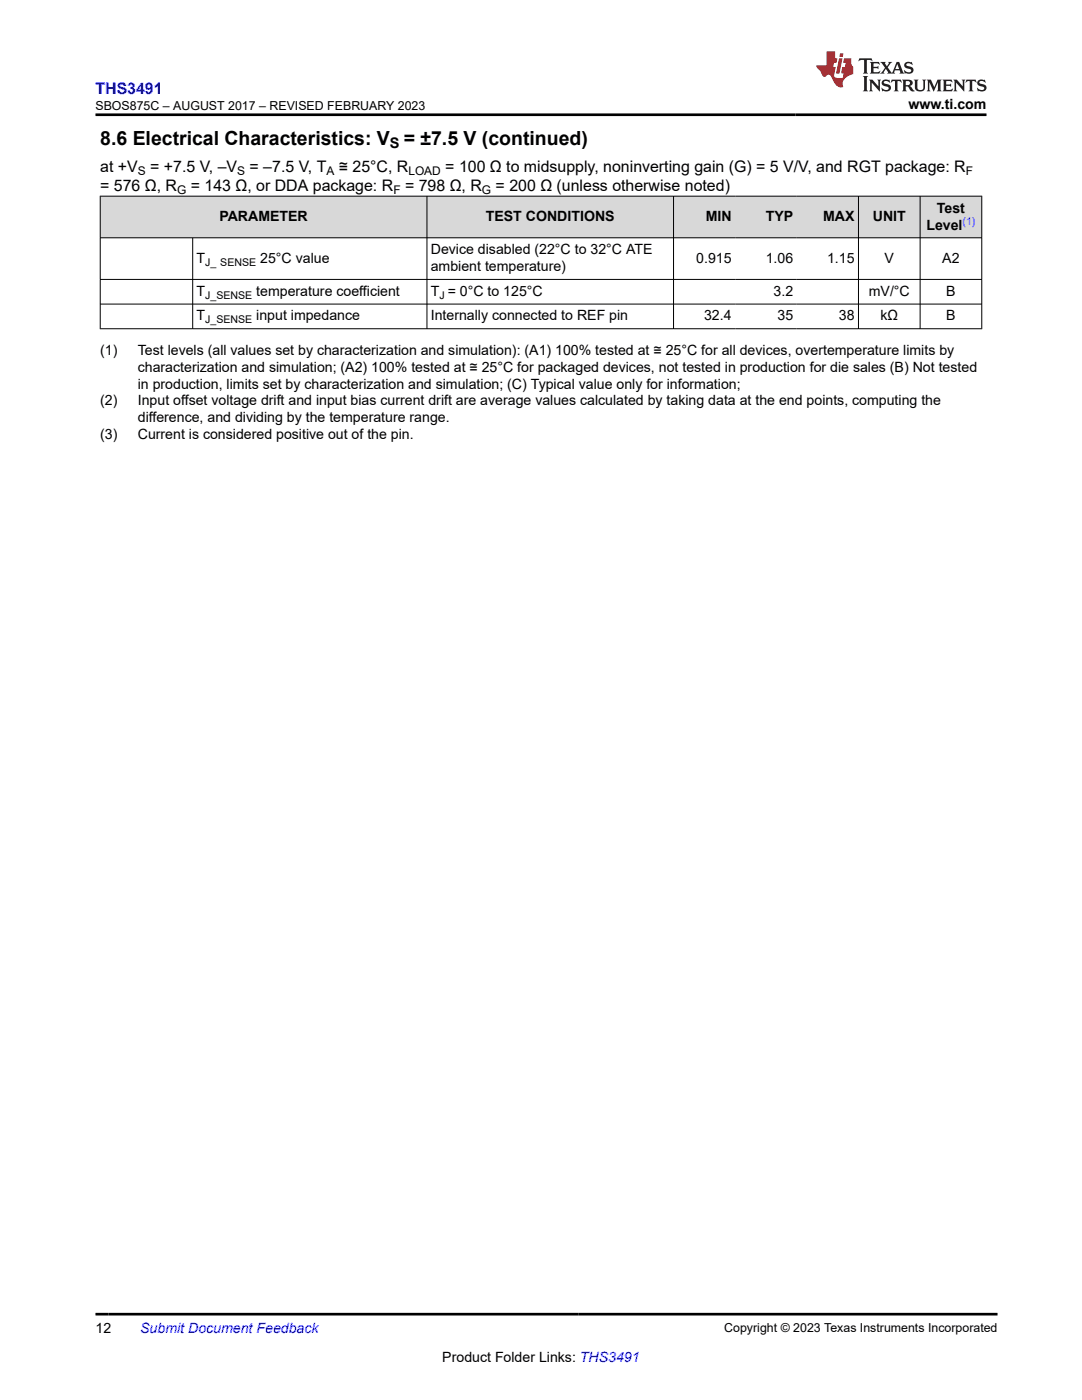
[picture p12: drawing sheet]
<svg xmlns="http://www.w3.org/2000/svg" width="216mm" height="279mm" viewBox="0 0 216 279" stroke-linecap="round" stroke-linejoin="round" font-family="sans-serif">
<defs><g id="words">
<g font-size="3.9">
<text x="20" y="28.8">8.6 Electrical Characteristics: V</text>
<text x="80.6" y="28.8">= ±7.5 V (continued)</text>
</g>
<text font-size="3.2" fill="#00f" x="19.1" y="18.7">THS3491</text>
<g font-size="3.2">
<text x="20" y="34.3">at +V</text>
<text x="30" y="34.3">= +7.5 V, –V</text>
<text x="49.8" y="34.3">= –7.5 V, T</text>
<text x="67.6" y="34.3">≅ 25°C, R</text>
<text x="88.9" y="34.3">= 100 Ω to midsupply, noninverting gain (G) = 5 V/V, and RGT package: R</text>
<text x="20" y="38.1">= 576 Ω, R</text>
<text x="38.1" y="38.1">= 143 Ω, or DDA package: R</text>
<text x="80.8" y="38.1">= 798 Ω, R</text>
<text x="98.9" y="38.1">= 200 Ω (unless otherwise noted)</text>
</g>
<text font-size="2.9" x="77.8" y="29.6">S</text>
<g font-size="2.8">
<text x="181.3" y="21.8">www.ti.com</text>
<text x="43.8" y="44.1">PARAMETER</text>
<text x="96.9" y="44.1">TEST CONDITIONS</text>
<text x="140.8" y="44.1">MIN</text>
<text x="152.8" y="44.1">TYP</text>
<text x="164.3" y="44.1">MAX</text>
<text x="174.2" y="44.1">UNIT</text>
<text x="184.8" y="45.8">Level</text>
<text x="187" y="42.4">Test</text>
<text x="39.2" y="52.4">T</text>
<text x="51.9" y="52.4">25°C value</text>
<text x="86" y="50.7">Device disabled (22°C to 32°C ATE</text>
<text x="138.9" y="52.4">0.915</text>
<text x="152.8" y="52.4">1.06</text>
<text x="165" y="52.4">1.15</text>
<text x="176.5" y="52.4">V</text>
<text x="188" y="52.4">A2</text>
<text x="39.2" y="59">T</text>
<text x="51.1" y="59">temperature coefficient</text>
<text x="86" y="54.1">ambient temperature)</text>
<text x="86" y="59">T = 0°C to 125°C</text>
<text x="154.4" y="59">3.2</text>
<text x="173.4" y="59">mV/°C</text>
<text x="188.8" y="59">B</text>
<text x="39.2" y="64">T</text>
<text x="51.1" y="64">input impedance</text>
<text x="86" y="64">Internally connected to REF pin</text>
<text x="140.5" y="64">32.4</text>
<text x="155.2" y="64">35</text>
<text x="167.4" y="64">38</text>
<text x="175.7" y="64">kΩ</text>
<text x="188.8" y="64">B</text>
<text x="20" y="70.8">(1)</text>
<text x="27.5" y="70.8">Test levels (all values set by characterization and simulation): (A1) 100% tested at ≅ 25°C for all devices, overtemperature limits by</text>
<text x="27.5" y="74.1">characterization and simulation; (A2) 100% tested at ≅ 25°C for packaged devices, not tested in production for die sales (B) Not tested</text>
<text x="27.5" y="77.5">in production, limits set by characterization and simulation; (C) Typical value only for information;</text>
<text x="20" y="80.9">(2)</text>
<text x="27.5" y="80.9">Input offset voltage drift and input bias current drift are average values calculated by taking data at the end points, computing the</text>
<text x="20" y="87.7">(3)</text>
<text x="27.5" y="84.3">difference, and dividing by the temperature range.</text>
<text x="27.5" y="87.7">Current is considered positive out of the pin.</text>
<text x="19.1" y="266.1">12</text>
<text x="88.3" y="271.7">Product Folder Links: THS3491</text>
</g>
<text font-size="2.8" fill="#00f" x="28" y="266.1">Submit Document Feedback</text>
<g font-size="2.5">
<text x="19" y="21.9">SBOS875C – AUGUST 2017 – REVISED FEBRUARY 2023</text>
<text x="144.5" y="265.8">Copyright © 2023 Texas Instruments Incorporated</text>
</g>
<g font-size="2.4">
<text x="27.5" y="34.9">S</text>
<text x="47.3" y="34.9">S</text>
<text x="65.1" y="34.9">A</text>
<text x="81.5" y="34.9">LOAD</text>
<text x="192.7" y="34.9">F</text>
<text x="35.3" y="38.7">G</text>
<text x="78.5" y="38.7">F</text>
<text x="96.2" y="38.7">G</text>
</g>
<text font-size="2.1" fill="#00f" x="192.1" y="44.9">(1)</text>
<g font-size="2.1">
<text x="40.9" y="53">J_ SENSE</text>
<text x="40.9" y="59.6">J_SENSE</text>
<text x="87.7" y="59.6">J</text>
<text x="40.9" y="64.5">J_SENSE</text>
</g>
</g></defs>
<g fill="#d8d8d8">
<path d="M20 39.1h175.9v8.4h-175.9z" fill-rule="evenodd"/>
<path d="M20.1 39.2h65v8.2h-65z" fill-rule="evenodd"/>
<path d="M85.3 39.2h49v8.2h-49z" fill-rule="evenodd"/>
<path d="M134.5 39.2h12.2v8.2h-12.2z" fill-rule="evenodd"/>
<path d="M146.7 39.2h12.3v8.2h-12.3z" fill-rule="evenodd"/>
<path d="M159 39.2h12.2v8.2h-12.2z" fill-rule="evenodd"/>
<path d="M171.4 39.2h12.1v8.2h-12.1z" fill-rule="evenodd"/>
<path d="M183.7 39.2h12.1v8.2h-12.1z" fill-rule="evenodd"/>
</g>
<path d="M19.9 39.1h176.1M20 39.1v26.6M85.2 39.1v26.6M134.4 39.1v26.6M171.3 39.1v26.6M183.6 39.1v26.6M195.9 39.1v26.6M19.9 47.5h176.1M19.9 55.8h176.1M38.5 47.5v18.2M19.9 60.7h176.1M19.9 65.6h176.1" fill="none" stroke="#000" stroke-width=".2"/>
<path d="M171.5 11.6l-.2 .6 .5-.2h.6v.1v2.2l-.2 .4h1l-.2-.4v-2.2v-.1h.5l.6 .2-.2-.6zM173.6 12.4l.2 .3v1.6l-.2 .4h1.9l.1-.6a1.08 1.08 0 0 1-1.3 .2v-.7h.6l.4 .2v-.7l-.4 .2h-.6v-.5l.2-.2a1 1 0 0 1 1 .3l-.1-.5zM175.7 12.4l.9 1.1-1 1.2h.9l-.2-.2 .5-.8 .4 .8-.2 .2h1.6l-.2-.2 .2-.5h.9l.1 .5-.1 .2h.9l-.2-.4-.8-1.9h-.5l-.9 2.1-.9-1.1 .9-1h-.8l.2 .2-.4 .6-.4-.6 .2-.2zM179 12.8l.4 1h-.7zM180.7 12.5a.65 .65 0 0 0-.2 .7 .65 .65 0 0 0 .6 .5l.6 .1 .1 .3a.79 .79 0 0 1-.7 .4 .79 .79 0 0 1-.7-.5l.1 .7 .2-.1a.93 .93 0 0 0 1.1 0 .93 .93 0 0 0 .4-.9 1.46 1.46 0 0 0-1.2-.6l-.1-.3a1.09 1.09 0 0 1 1.2 .2l-.2-.6-.1 .1-.5-.2zM172.2 15.2l.2 .4v2.2l-.2 .4h1l-.2-.4v-2.2l.2-.4zM173.4 15.9l.2 .4v1.5l-.2 .4h.8l-.3-.4 .1-1.3 1.6 1.8v-2l.2-.4h-.7l.1 .2 .1 1.1-1.2-1.3zM176.2 16a.65 .65 0 0 0-.2 .8 .65 .65 0 0 0 .6 .4l.6 .2 .1 .2a.79 .79 0 0 1-.7 .4 .79 .79 0 0 1-.7-.5l.1 .7 .2-.1a.93 .93 0 0 0 1.1 .1 .93 .93 0 0 0 .4-1 1.46 1.46 0 0 0-1.2-.5l-.1-.4a1.09 1.09 0 0 1 1.2 .2l-.1-.6-.2 .1-.5-.1zM177.9 15.9l-.1 .6a.63 .63 0 0 1 .8-.3v1.6l-.3 .4h1l-.2-.4v-1.6a.66 .66 0 0 1 .8 .3l-.1-.6zM180 15.9l.2 .4v1.5l-.2 .4h1l-.2-.2-.1-.7h.5l.1 .2a.79 .79 0 0 0 1.2 .6l-1-.9a.61 .61 0 0 0 .6-.6 .61 .61 0 0 0-.5-.7zM180.8 16.2h.1a.47 .47 0 0 1 .5 .1 .47 .47 0 0 1 .1 .5l-.1 .1-.7 .1zM182.3 15.9l.2 .2a2.27 2.27 0 0 0 .4 2 1.04 1.04 0 0 0 1.7-.7v-1.3l.2-.2h-.8l.2 .4v1.1a.6 .6 0 0 1-.6 .6 .6 .6 0 0 1-.6-.6v-1.1l.3-.4zM184.9 15.9l.2 .4v1.5l-.2 .4h.8l-.3-.4v-1.4l.9 1.9 .9-1.9v1.4l-.3 .4h1l-.2-.4v-1.5l.2-.4h-.8l-.7 1.5-.6-1.5zM188.1 15.9l.2 .4v1.5l-.2 .4h1.9l.1-.6a1.09 1.09 0 0 1-1.3 .2v-.7h.6l.4 .2v-.6l-.4 .2h-.6v-.6l.2-.1a1.01 1.01 0 0 1 1 .3l-.1-.6zM190.2 15.9l.3 .4v1.5l-.3 .4h.8l-.2-.4v-1.3l1.6 1.8v-2l.2-.4h-.7l.2 .2v1.1l-1.2-1.3zM192.8 15.9l-.1 .6a.63 .63 0 0 1 .8-.3v1.6l-.3 .4h1l-.2-.4v-1.6a.66 .66 0 0 1 .8 .3l-.1-.6zM195.2 16a.65 .65 0 0 0-.2 .8 .65 .65 0 0 0 .6 .4l.6 .2 .2 .2a.79 .79 0 0 1-.7 .4 .79 .79 0 0 1-.7-.5l.1 .7 .2-.1a.93 .93 0 0 0 1 .1 .93 .93 0 0 0 .5-1 1.46 1.46 0 0 0-1.3-.5v-.4a1.09 1.09 0 0 1 1.2 .2l-.2-.6-.2 .1-.5-.1z" fill="#231f20"/>
<path d="M164.9 10.3v2.7h-2l.1 .4 .8 1a.95 .95 0 0 0 1 .9 .59 .59 0 0 1 .5-.4 .59 .59 0 0 1 .5 .3l.4 .8a1.59 1.59 0 0 0 2.1 1.4 1.61 1.61 0 0 1 1-2.3l1-.3-.1-1.5a1.59 1.59 0 0 1-.3-1.7h-1.5l-.2 .9h.6l-.2 .9h-.5l-.2 .9v.3l.4 .1-.1 .9h-.7a.73 .73 0 0 1-1-.7l.3-1.5h-.5l.1-.9h.5l.2-.9h-.5v-1.3zM167.4 11.6l-.6 3.1h.7l.6-3.1zM167.6 10.7l-.1 .6h.7l.1-.6z" fill="#ed1c24"/>
<path d="M19.1 22.9h177.8M19.1 262.3h179.9" fill="none" stroke="#000" stroke-width=".53"/>
<use href="#words"/>
</svg>
